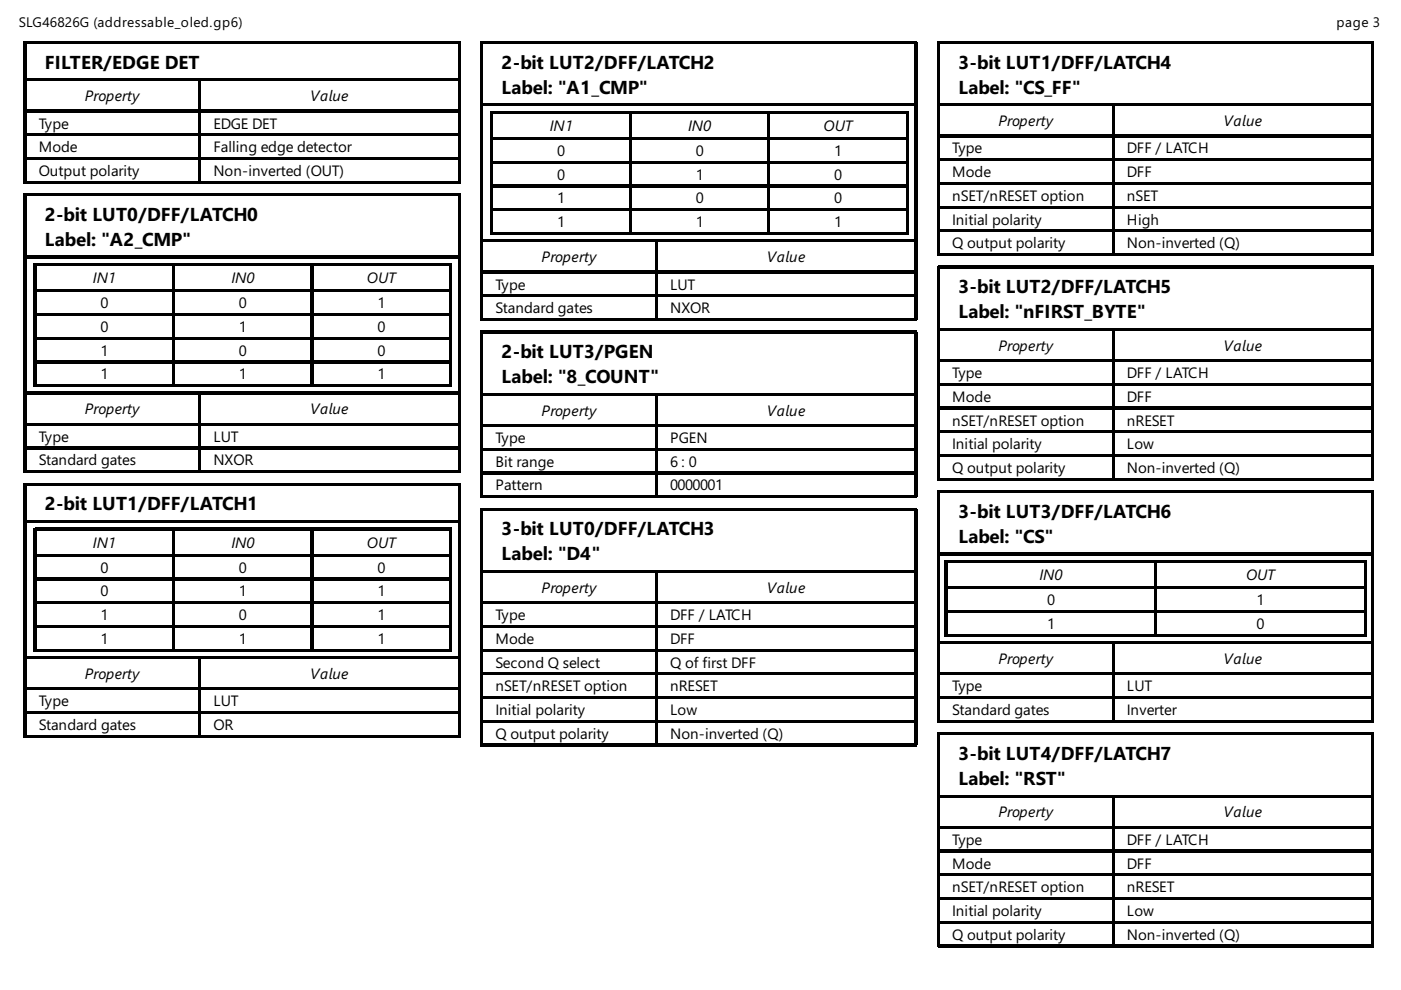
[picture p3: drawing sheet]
<svg xmlns="http://www.w3.org/2000/svg" width="297mm" height="210mm" viewBox="0 0 297 210" stroke-linecap="round" stroke-linejoin="round" font-family="sans-serif">
<defs><g id="words">
<g font-size="4">
<text x="9.5" y="14.6">FILTER/EDGE DET</text>
<text x="106.4" y="14.6">2-bit LUT2/DFF/LATCH2</text>
<text x="203.2" y="14.6">3-bit LUT1/DFF/LATCH4</text>
<text x="106.4" y="19.8">Label: &quot;A1_CMP&quot;</text>
<text x="203.2" y="19.8">Label: &quot;CS_FF&quot;</text>
<text x="9.5" y="46.8">2-bit LUT0/DFF/LATCH0</text>
<text x="9.5" y="52.1">Label: &quot;A2_CMP&quot;</text>
<text x="203.2" y="62.2">3-bit LUT2/DFF/LATCH5</text>
<text x="203.2" y="67.5">Label: &quot;nFIRST_BYTE&quot;</text>
<text x="106.4" y="75.9">2-bit LUT3/PGEN</text>
<text x="106.4" y="81.2">Label: &quot;8_COUNT&quot;</text>
<text x="9.5" y="108.2">2-bit LUT1/DFF/LATCH1</text>
<text x="106.4" y="113.5">3-bit LUT0/DFF/LATCH3</text>
<text x="203.2" y="109.8">3-bit LUT3/DFF/LATCH6</text>
<text x="106.4" y="118.8">Label: &quot;D4&quot;</text>
<text x="203.2" y="115.1">Label: &quot;CS&quot;</text>
<text x="203.2" y="161.1">3-bit LUT4/DFF/LATCH7</text>
<text x="203.2" y="166.4">Label: &quot;RST&quot;</text>
</g>
<g font-size="3.2">
<text x="18" y="21.4">Property</text>
<text x="65.7" y="21.4">Value</text>
<text x="8.2" y="27.3">Type</text>
<text x="45.2" y="27.3">EDGE DET</text>
<text x="116.5" y="27.8">IN1</text>
<text x="145.9" y="27.8">IN0</text>
<text x="174.6" y="27.8">OUT</text>
<text x="211.7" y="26.7">Property</text>
<text x="259.4" y="26.7">Value</text>
<text x="8.2" y="32.3">Mode</text>
<text x="45.2" y="32.3">Falling edge detector</text>
<text x="118.1" y="33.1">0</text>
<text x="147.5" y="33.1">0</text>
<text x="176.9" y="33.1">1</text>
<text x="201.9" y="32.5">Type</text>
<text x="238.9" y="32.5">DFF / LATCH</text>
<text x="8.2" y="37.3">Output polarity</text>
<text x="45.2" y="37.3">Non-inverted (OUT)</text>
<text x="118.1" y="38.1">0</text>
<text x="147.5" y="38.1">1</text>
<text x="176.9" y="38.1">0</text>
<text x="201.9" y="37.6">Mode</text>
<text x="238.9" y="37.6">DFF</text>
<text x="118.1" y="43.1">1</text>
<text x="147.5" y="43.1">0</text>
<text x="176.9" y="43.1">0</text>
<text x="201.9" y="42.6">nSET/nRESET option</text>
<text x="201.9" y="47.6">Initial polarity</text>
<text x="238.9" y="42.6">nSET</text>
<text x="238.9" y="47.6">High</text>
<text x="118.1" y="48.2">1</text>
<text x="147.5" y="48.2">1</text>
<text x="176.9" y="48.2">1</text>
<text x="201.9" y="52.7">Q output polarity</text>
<text x="238.9" y="52.7">Non-inverted (Q)</text>
<text x="114.8" y="55.6">Property</text>
<text x="162.6" y="55.6">Value</text>
<text x="19.7" y="60.1">IN1</text>
<text x="21.3" y="65.4">0</text>
<text x="49.1" y="60.1">IN0</text>
<text x="50.7" y="65.4">0</text>
<text x="77.8" y="60.1">OUT</text>
<text x="80" y="65.4">1</text>
<text x="105" y="61.4">Type</text>
<text x="142.1" y="61.4">LUT</text>
<text x="21.3" y="70.4">0</text>
<text x="50.7" y="70.4">1</text>
<text x="80" y="70.4">0</text>
<text x="105" y="66.4">Standard gates</text>
<text x="142.1" y="66.4">NXOR</text>
<text x="21.3" y="75.4">1</text>
<text x="50.7" y="75.4">0</text>
<text x="80" y="75.4">0</text>
<text x="211.7" y="74.3">Property</text>
<text x="259.4" y="74.3">Value</text>
<text x="21.3" y="80.4">1</text>
<text x="50.7" y="80.4">1</text>
<text x="80" y="80.4">1</text>
<text x="201.9" y="80.2">Type</text>
<text x="238.9" y="80.2">DFF / LATCH</text>
<text x="18" y="87.8">Property</text>
<text x="65.7" y="87.8">Value</text>
<text x="114.8" y="88.1">Property</text>
<text x="162.6" y="88.1">Value</text>
<text x="201.9" y="85.2">Mode</text>
<text x="238.9" y="85.2">DFF</text>
<text x="8.2" y="93.7">Type</text>
<text x="45.2" y="93.7">LUT</text>
<text x="105" y="93.9">Type</text>
<text x="142.1" y="93.9">PGEN</text>
<text x="201.9" y="90.2">nSET/nRESET option</text>
<text x="201.9" y="95.2">Initial polarity</text>
<text x="238.9" y="90.2">nRESET</text>
<text x="238.9" y="95.2">Low</text>
<text x="8.2" y="98.7">Standard gates</text>
<text x="45.2" y="98.7">NXOR</text>
<text x="105" y="99">Bit range</text>
<text x="142.1" y="99">6 : 0</text>
<text x="201.9" y="100.3">Q output polarity</text>
<text x="238.9" y="100.3">Non-inverted (Q)</text>
<text x="105" y="104">Pattern</text>
<text x="142.1" y="104">0000001</text>
<text x="19.7" y="116.2">IN1</text>
<text x="49.1" y="116.2">IN0</text>
<text x="77.8" y="116.2">OUT</text>
<text x="21.3" y="121.4">0</text>
<text x="50.7" y="121.4">0</text>
<text x="80" y="121.4">0</text>
<text x="114.8" y="125.7">Property</text>
<text x="162.6" y="125.7">Value</text>
<text x="220.4" y="123">IN0</text>
<text x="264.2" y="123">OUT</text>
<text x="21.3" y="126.5">0</text>
<text x="21.3" y="131.5">1</text>
<text x="50.7" y="126.5">1</text>
<text x="50.7" y="131.5">0</text>
<text x="80" y="126.5">1</text>
<text x="80" y="131.5">1</text>
<text x="105" y="131.5">Type</text>
<text x="142.1" y="131.5">DFF / LATCH</text>
<text x="222" y="128.3">0</text>
<text x="266.4" y="128.3">1</text>
<text x="21.3" y="136.5">1</text>
<text x="50.7" y="136.5">1</text>
<text x="80" y="136.5">1</text>
<text x="105" y="136.5">Mode</text>
<text x="142.1" y="136.5">DFF</text>
<text x="222" y="133.3">1</text>
<text x="266.4" y="133.3">0</text>
<text x="18" y="143.9">Property</text>
<text x="65.7" y="143.9">Value</text>
<text x="105" y="141.6">Second Q select</text>
<text x="142.1" y="141.6">Q of first DFF</text>
<text x="211.7" y="140.8">Property</text>
<text x="259.4" y="140.8">Value</text>
<text x="8.2" y="149.8">Type</text>
<text x="45.2" y="149.8">LUT</text>
<text x="105" y="146.6">nSET/nRESET option</text>
<text x="142.1" y="146.6">nRESET</text>
<text x="201.9" y="146.6">Type</text>
<text x="238.9" y="146.6">LUT</text>
<text x="8.2" y="154.8">Standard gates</text>
<text x="45.2" y="154.8">OR</text>
<text x="105" y="151.6">Initial polarity</text>
<text x="142.1" y="151.6">Low</text>
<text x="201.9" y="151.6">Standard gates</text>
<text x="238.9" y="151.6">Inverter</text>
<text x="105" y="156.6">Q output polarity</text>
<text x="142.1" y="156.6">Non-inverted (Q)</text>
<text x="211.7" y="173.3">Property</text>
<text x="259.4" y="173.3">Value</text>
<text x="201.9" y="179.1">Type</text>
<text x="238.9" y="179.1">DFF / LATCH</text>
<text x="201.9" y="184.2">Mode</text>
<text x="238.9" y="184.2">DFF</text>
<text x="201.9" y="189.2">nSET/nRESET option</text>
<text x="238.9" y="189.2">nRESET</text>
<text x="201.9" y="194.2">Initial polarity</text>
<text x="238.9" y="194.2">Low</text>
<text x="201.9" y="199.2">Q output polarity</text>
<text x="238.9" y="199.2">Non-inverted (Q)</text>
</g>
<g font-size="2.9">
<text x="4" y="5.8">SLG46826G (addressable_oled.gp6)</text>
<text x="283.4" y="5.8">page 3</text>
</g>
</g></defs>
<g fill="none" stroke="#000" stroke-width=".26">
<path d="M5.2 8.7v30.2M5.3 8.9h92.3M5.4 9v29.6M5.6 9.1h91.8M5.6 16.8h91.8M5.6 17.1h36.7M42.2 17.2v6.1M42.5 16.9v21.7M42.6 17.1h54.8M97.2 9.3v7.4M97.2 17.2v6.1M97.5 9v29.6"/>
<path d="M102 8.7v59.3M102.1 8.9h92.4M102.3 9v58.7M102.4 9.1h91.8M194.1 9.3v12.7M194.3 9v58.7M198.8 8.7v45.5M199 8.9h92.3M199.1 9v45M199.2 9.1h91.8M290.9 9.3v12.7M291.2 9v45"/>
<path d="M5.3 38.8h92.3M5.6 23.4h36.7M5.6 23.7h36.7M5.6 28.4h36.7M5.6 28.7h36.7M5.6 33.5h36.7M5.6 33.7h36.7M5.6 38.5h36.7M42.2 23.8v4.5M42.2 28.8v4.5M42.2 33.9v4.5M42.6 23.4h54.8"/>
<path d="M42.6 23.7h54.8M42.6 28.4h54.8M42.6 28.7h54.8M42.6 33.5h54.8M42.6 33.7h54.8M42.6 38.5h54.8M97.2 23.8v4.5M97.2 28.8v4.5M97.2 33.9v4.5M102.4 22.1h91.8M102.4 22.4h91.8M104.1 23.5v26.2"/>
<path d="M104.2 23.7h88.4M104.4 23.8v25.7M104.5 23.9h29.1M104.5 29.2h29.1M104.5 29.5h29.1M104.5 34.3h29.1M104.5 34.5h29.1M104.5 39.3h29.1M104.5 39.6h29.1M133.5 24.1v5M133.5 29.6v4.5M133.5 34.7v4.5"/>
<path d="M133.5 39.7v4.5M133.7 23.8v25.7M133.9 23.9h29.1M133.9 29.2h29.1M133.9 29.5h29.1M133.9 34.3h29.1M133.9 34.5h29.1M133.9 39.3h29.1M133.9 39.6h29.1M162.9 24.1v5M162.9 29.6v4.5M162.9 34.7v4.5"/>
<path d="M162.9 39.7v4.5M163.1 23.8v25.7M163.2 23.9h29.2M163.2 29.2h29.2M163.2 29.5h29.2M163.2 34.3h29.2M163.2 34.5h29.2M163.2 39.3h29.2M163.2 39.6h29.2M192.2 24.1v5M192.2 29.6v4.5M192.2 34.7v4.5"/>
<path d="M192.2 39.7v4.5M192.5 23.8v25.7M194.1 22.5v28.3M199.2 38.8h36.8M199.2 28.7h36.8M199.2 33.7h36.8M199.2 22.1h91.8M199.2 22.4h36.8M199.2 29h36.8M199.2 34h36.8M199.2 39h36.8M235.9 22.5v6.1"/>
<path d="M235.9 29.1v4.5M235.9 34.1v4.5M235.9 39.2v4.5M236.1 22.2v31.8M236.3 38.8h54.7M236.3 28.7h54.7M236.3 33.7h54.7M236.3 22.4h54.7M236.3 29h54.7M236.3 34h54.7M236.3 39h54.7M290.9 22.5v6.1"/>
<path d="M290.9 29.1v4.5M290.9 34.1v4.5M290.9 39.2v4.5M5.2 41v59.3M5.3 41.1h92.3M5.4 41.3v58.7M5.6 41.4h91.8M5.6 54.4h91.8M5.6 54.6h91.8M7.3 55.8v26.2M7.4 56h88.4M7.5 56.1v25.7"/>
<path d="M7.7 56.2h29.1M36.6 56.4v5M36.9 56.1v25.7M37 56.2h29.1M66 56.4v5M66.3 56.1v25.7M66.4 56.2h29.1M95.4 56.4v5M95.6 56.1v25.7M97.2 41.5v12.7M97.2 54.8v28.3M97.5 41.3v58.7"/>
<path d="M102.4 50.9h91.8M102.4 51.2h36.8M102.4 57.5h36.8M102.4 57.8h36.8M104.2 49.6h88.4M104.5 44.3h29.1M104.5 44.6h29.1M104.5 49.3h29.1M133.5 44.7v4.5M133.9 44.3h29.1M133.9 44.6h29.1M133.9 49.3h29.1"/>
<path d="M139 51.3v6.1M139 57.9v4.5M139.3 51.1v16.6M139.4 51.2h54.8M139.4 57.5h54.8M139.4 57.8h54.8M162.9 44.7v4.5M163.2 44.3h29.2M163.2 44.6h29.2M163.2 49.3h29.2M192.2 44.7v4.5M194.1 51.3v6.1"/>
<path d="M194.1 57.9v4.5M198.8 56.4v45.5M199 54.1h92.3M199 56.5h92.3M199.1 56.6v45M199.2 43.8h36.8M199.2 44.1h36.8M199.2 48.8h36.8M199.2 49.1h36.8M199.2 53.8h36.8M199.2 56.8h91.8M235.9 44.2v4.5"/>
<path d="M235.9 49.2v4.5M236.3 43.8h54.7M236.3 44.1h54.7M236.3 48.8h54.7M236.3 49.1h54.7M236.3 53.8h54.7M290.9 44.2v4.5M290.9 49.2v4.5M290.9 56.9v12.7M291.2 56.6v45M7.7 61.5h29.1M7.7 61.8h29.1"/>
<path d="M7.7 66.5h29.1M7.7 66.8h29.1M7.7 71.6h29.1M7.7 71.8h29.1M7.7 76.6h29.1M7.7 76.9h29.1M36.6 61.9v4.5M36.6 66.9v4.5M36.6 72v4.5M36.6 77v4.5M37 61.5h29.1M37 61.8h29.1"/>
<path d="M37 66.5h29.1M37 66.8h29.1M37 71.6h29.1M37 71.8h29.1M37 76.6h29.1M37 76.9h29.1M66 61.9v4.5M66 66.9v4.5M66 72v4.5M66 77v4.5M66.4 61.5h29.1M66.4 61.8h29.1"/>
<path d="M66.4 66.5h29.1M66.4 66.8h29.1M66.4 71.6h29.1M66.4 71.8h29.1M66.4 76.6h29.1M66.4 76.9h29.1M95.4 61.9v4.5M95.4 66.9v4.5M95.4 72v4.5M95.4 77v4.5M102 70.1v35.5M102.1 67.9h92.4"/>
<path d="M102.1 70.2h92.4M102.3 70.4v34.9M102.4 62.6h36.8M102.4 62.8h36.8M102.4 67.6h36.8M102.4 70.5h91.8M139 63v4.5M139.4 62.6h54.8M139.4 62.8h54.8M139.4 67.6h54.8M194.1 63v4.5M194.1 70.6v12.7"/>
<path d="M194.3 70.4v34.9M199.2 76.6h36.8M199.2 69.7h91.8M199.2 70h36.8M199.2 76.3h36.8M235.9 70.1v6.1M235.9 76.7v4.5M236.1 69.8v31.8M236.3 76.6h54.7M236.3 70h54.7M236.3 76.3h54.7M290.9 70.1v6.1"/>
<path d="M290.9 76.7v4.5M5.6 83.2h91.8M5.6 83.5h36.7M5.6 89.8h36.7M5.6 90.1h36.7M5.6 94.9h36.7M5.6 95.1h36.7M5.6 99.9h36.7M7.4 81.9h88.4M7.7 81.6h29.1M37 81.6h29.1M42.2 83.6v6.1"/>
<path d="M42.2 90.2v4.5M42.2 95.2v4.5M42.5 83.3v16.7M42.6 83.5h54.8M42.6 89.8h54.8M42.6 90.1h54.8M42.6 94.9h54.8M42.6 95.1h54.8M42.6 99.9h54.8M66.4 81.6h29.1M97.2 83.6v6.1M97.2 90.2v4.5"/>
<path d="M97.2 95.2v4.5M102.4 83.5h91.8M102.4 90.1h36.8M102.4 95.1h36.8M102.4 83.7h36.8M102.4 90.4h36.8M102.4 95.4h36.8M139 83.9v6.1M139 90.5v4.5M139 95.5v4.5M139.3 83.6v21.7M139.4 90.1h54.8"/>
<path d="M139.4 95.1h54.8M139.4 83.7h54.8M139.4 90.4h54.8M139.4 95.4h54.8M194.1 83.9v6.1M194.1 90.5v4.5M194.1 95.5v4.5M199.2 81.6h36.8M199.2 81.4h36.8M199.2 86.4h36.8M199.2 86.7h36.8M199.2 91.4h36.8"/>
<path d="M199.2 91.7h36.8M199.2 96.4h36.8M199.2 96.7h36.8M235.9 81.8v4.5M235.9 86.8v4.5M235.9 91.8v4.5M235.9 96.8v4.5M236.3 81.6h54.7M236.3 81.4h54.7M236.3 86.4h54.7M236.3 86.7h54.7M236.3 91.4h54.7"/>
<path d="M236.3 91.7h54.7M236.3 96.4h54.7M236.3 96.7h54.7M290.9 81.8v4.5M290.9 86.8v4.5M290.9 91.8v4.5M290.9 96.8v4.5M5.2 102.4v54M5.3 100.1h92.3M5.3 102.5h92.3M5.4 102.7v53.4M5.6 102.8h91.8"/>
<path d="M5.6 110.5h91.8M5.6 110.7h91.8M7.3 111.9v26.2M7.4 112.1h88.4M7.5 112.2v25.6M7.7 112.3h29.1M7.7 117.6h29.1M7.7 117.9h29.1M36.6 112.4v5.1M36.6 118v4.5M36.9 112.2v25.6M37 112.3h29.1"/>
<path d="M37 117.6h29.1M37 117.9h29.1M66 112.4v5.1M66 118v4.5M66.3 112.2v25.6M66.4 112.3h29.1M66.4 117.6h29.1M66.4 117.9h29.1M95.4 112.4v5.1M95.4 118v4.5M95.6 112.2v25.6M97.2 102.9v7.4"/>
<path d="M97.2 110.9v28.3M97.5 102.7v53.4M102 107.7v50.5M102.1 105.4h92.4M102.1 107.8h92.4M102.3 108v50M102.4 100.1h36.8M102.4 100.4h36.8M102.4 105.2h36.8M102.4 108.1h91.8M139 100.5v4.5M139.4 100.1h54.8"/>
<path d="M139.4 100.4h54.8M139.4 105.2h54.8M194.1 100.5v4.5M194.1 108.2v12.7M194.3 108v50M198.8 104v49.2M199 101.7h92.3M199 104.1h92.3M199.1 104.2v48.7M199.2 117.6h91.8M199.2 101.5h36.8M199.2 104.4h91.8"/>
<path d="M199.2 117.3h91.8M200.4 118.8v16.1M200.6 118.9h89.1M200.7 119.1v15.6M200.8 119.2h44.2M236.3 101.5h54.7M244.9 119.3v5.1M245.1 119.1v15.6M245.3 119.2h44.2M289.3 119.3v5.1M289.6 119.1v15.6M290.9 104.5v12.7"/>
<path d="M290.9 117.7v18.3M291.2 104.2v48.7M5.6 139.3h91.8M5.6 139.6h36.7M7.4 138h88.4M7.7 122.6h29.1M7.7 122.9h29.1M7.7 127.7h29.1M7.7 127.9h29.1M7.7 132.7h29.1M7.7 133h29.1M7.7 137.7h29.1"/>
<path d="M36.6 123v4.5M36.6 128.1v4.5M36.6 133.1v4.5M37 122.6h29.1M37 122.9h29.1M37 127.7h29.1M37 127.9h29.1M37 132.7h29.1M37 133h29.1M37 137.7h29.1M42.2 139.7v6.1M42.5 139.4v16.7"/>
<path d="M42.6 139.6h54.8M66 123v4.5M66 128.1v4.5M66 133.1v4.5M66.4 122.6h29.1M66.4 122.9h29.1M66.4 127.7h29.1M66.4 127.9h29.1M66.4 132.7h29.1M66.4 133h29.1M66.4 137.7h29.1M95.4 123v4.5"/>
<path d="M95.4 128.1v4.5M95.4 133.1v4.5M97.2 139.7v6.1M102.4 138h36.8M102.4 127.7h36.8M102.4 127.9h36.8M102.4 132.7h36.8M102.4 133h36.8M102.4 137.7h36.8M102.4 121h91.8M102.4 121.3h36.8M139 121.4v6.1"/>
<path d="M139 128.1v4.5M139 133.1v4.5M139 138.1v4.5M139.3 121.2v36.8M139.4 138h54.8M139.4 127.7h54.8M139.4 127.9h54.8M139.4 132.7h54.8M139.4 133h54.8M139.4 137.7h54.8M139.4 121.3h54.8M194.1 121.4v6.1"/>
<path d="M194.1 128.1v4.5M194.1 133.1v4.5M194.1 138.1v4.5M199.2 136.1h91.8M199.2 136.4h36.8M200.6 134.8h89.1M200.8 124.5h44.2M200.8 124.8h44.2M200.8 129.5h44.2M200.8 129.8h44.2M200.8 134.5h44.2M235.9 136.5v6.1"/>
<path d="M236.1 136.3v16.6M236.3 136.4h54.7M244.9 124.9v4.5M244.9 129.9v4.5M245.3 124.5h44.2M245.3 124.8h44.2M245.3 129.5h44.2M245.3 129.8h44.2M245.3 134.5h44.2M289.3 124.9v4.5M289.3 129.9v4.5M290.9 136.5v6.1"/>
<path d="M5.3 156.2h92.3M5.6 145.9h36.7M5.6 146.2h36.7M5.6 150.9h36.7M5.6 151.2h36.7M5.6 156h36.7M42.2 146.3v4.5M42.2 151.3v4.5M42.6 145.9h54.8M42.6 146.2h54.8M42.6 150.9h54.8M42.6 151.2h54.8"/>
<path d="M42.6 156h54.8M97.2 146.3v4.5M97.2 151.3v4.5M102.1 158.1h92.4M102.4 142.7h36.8M102.4 143h36.8M102.4 147.8h36.8M102.4 148h36.8M102.4 152.8h36.8M102.4 153.1h36.8M102.4 157.8h36.8M139 143.1v4.5"/>
<path d="M139 148.2v4.5M139 153.2v4.5M139.4 142.7h54.8M139.4 143h54.8M139.4 147.8h54.8M139.4 148h54.8M139.4 152.8h54.8M139.4 153.1h54.8M139.4 157.8h54.8M194.1 143.1v4.5M194.1 148.2v4.5M194.1 153.2v4.5"/>
<path d="M198.8 155.3v45.5M199 153.1h92.3M199 155.4h92.3M199.1 155.6v45M199.2 142.7h36.8M199.2 143h36.8M199.2 147.8h36.8M199.2 148h36.8M199.2 152.8h36.8M199.2 155.7h91.8M235.9 143.1v4.5M235.9 148.2v4.5"/>
<path d="M236.3 142.7h54.7M236.3 143h54.7M236.3 147.8h54.7M236.3 148h54.7M236.3 152.8h54.7M290.9 143.1v4.5M290.9 148.2v4.5M290.9 155.8v12.7M291.2 155.6v45M199.2 168.7h91.8M199.2 168.9h36.8M199.2 175.3h36.8"/>
<path d="M199.2 175.6h36.8M235.9 169.1v6.1M235.9 175.7v4.5M236.1 168.8v31.8M236.3 168.9h54.7M236.3 175.3h54.7M236.3 175.6h54.7M290.9 169.1v6.1M290.9 175.7v4.5M199.2 180.3h36.8M199.2 180.6h36.8M199.2 185.3h36.8"/>
<path d="M199.2 185.6h36.8M199.2 190.4h36.8M199.2 190.6h36.8M199.2 195.4h36.8M199.2 195.7h36.8M235.9 180.7v4.5M235.9 185.7v4.5M235.9 190.8v4.5M235.9 195.8v4.5M236.3 180.3h54.7M236.3 180.6h54.7M236.3 185.3h54.7"/>
<path d="M236.3 185.6h54.7M236.3 190.4h54.7M236.3 190.6h54.7M236.3 195.4h54.7M236.3 195.7h54.7M290.9 180.7v4.5M290.9 185.7v4.5M290.9 190.8v4.5M290.9 195.8v4.5M199 200.7h92.3M199.2 200.4h36.8M236.3 200.4h54.7"/>
</g>
<use href="#words"/>
</svg>
